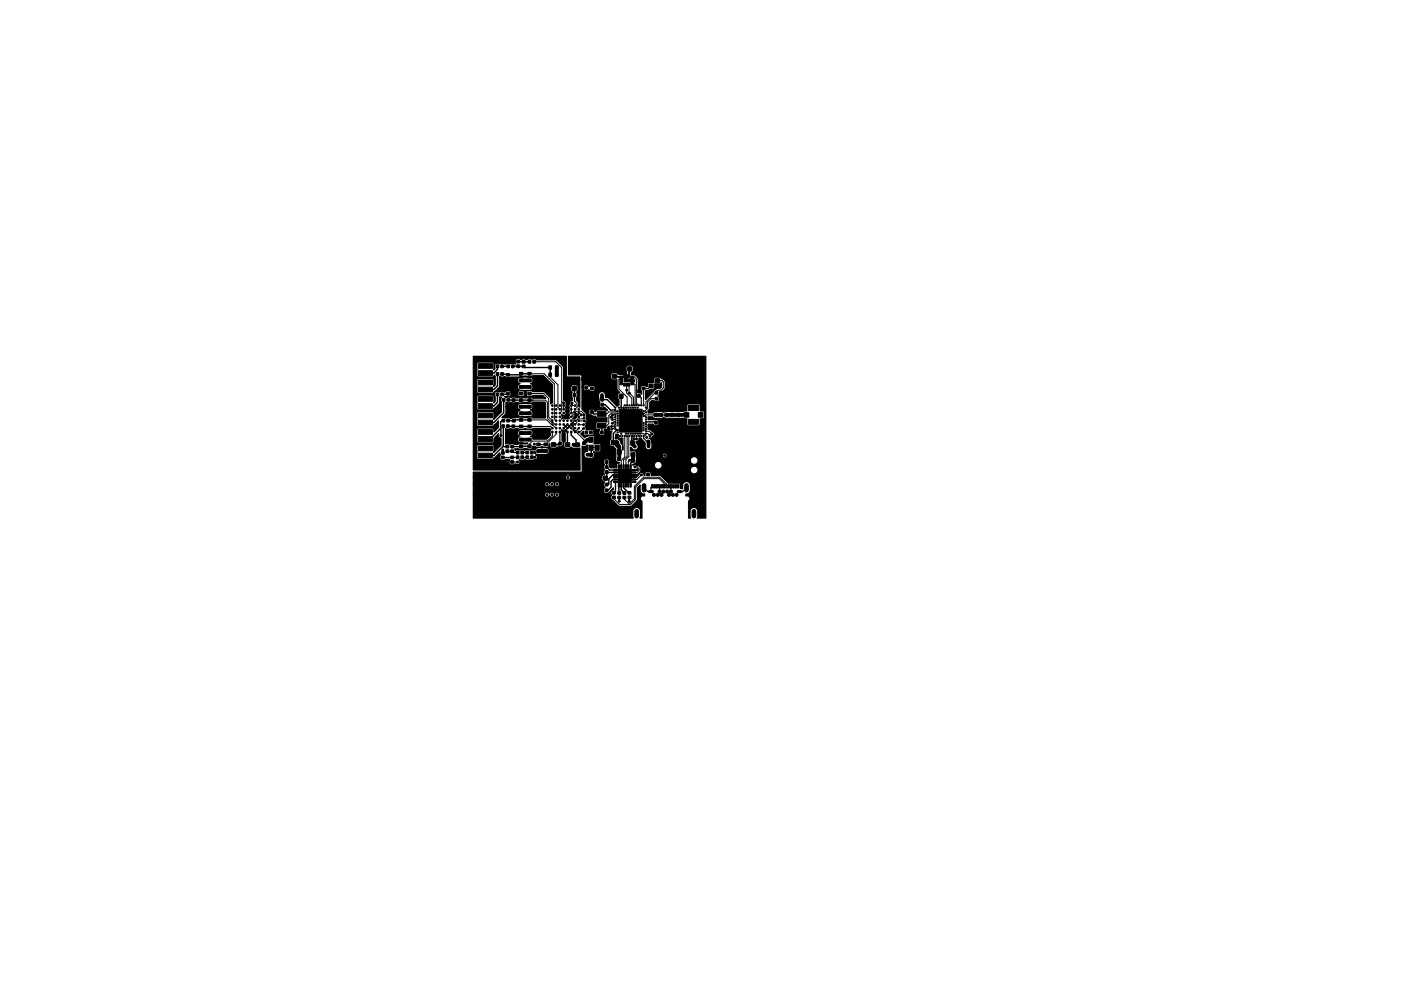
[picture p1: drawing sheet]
<svg xmlns="http://www.w3.org/2000/svg" width="297mm" height="210mm" viewBox="0 0 297 210" stroke-linecap="round" stroke-linejoin="round" font-family="sans-serif">
<g fill="#000" stroke="#000" stroke-width=".21">
<path d="M101.4 78.6h3v1h-3zM101.4 77.1h3v1h-3zM105.2 77.4l.5 .1v.5h-.5zM105.2 79.1h.5v.5h-.5zM106.2 77.4h.5v.6h-.5zM106.2 79.1h.5v.5h-.5zM107.4 79.3h.6v.5h-.6zM107.5 77.4l.5 .1v.5h-.5zM108.5 77.4l.5 .1v.5h-.5zM109.6 77.4h.5v.6h-.5zM109.6 76.5h.5v.5h-.5zM110.1 79h.7v.6h-.7z"/>
<path d="M110.7 77.5h.6v.5h-.5zM110.7 76.5h.6v.5h-.5zM111.9 79h.7v.6h-.7zM112 76.5h.5v.5h-.5zM113 76.5h.5v.5h-.5zM116.3 77.6h.6v.7h-.6zM116.3 79.1h.6v.7h-.6zM117.7 77.6h.6v.7h-.6zM117.7 79.1h.6v.7h-.6zM129.9 77.9h.8v.7h-.8zM129.9 79.5h.8v.7h-.8zM131.4 79.8h.6v.3h-.6z"/>
<path d="M131.5 77.9h.8v.8h-.8zM132.2 79.5h.3v.6h-.3zM132.7 79.5h.3v.6h-.3zM133.2 79.5h.3v.6h-.3zM133.1 77.9h.8v.8h-.8zM133.7 79.8h.6v.3h-.6zM101.4 85.6h3v1h-3zM101.4 84.1h3v1h-3zM101.4 80.6h3v1h-3zM101.4 82.1h3v1h-3zM101.4 87.6h3v1h-3zM101.4 89.1h3v1h-3z"/>
<path d="M101.4 91.1h3v1h-3zM101.4 92.6h3v1h-3zM101.4 94.6h3v1h-3zM101.4 96.1h3v1h-3zM105.2 83.4h.5v.6l-.5-.1zM106.2 83.4h.5v.6l-.5-.1zM106.3 96.8h.6v.5h-.6zM106.3 95.8h.6v.5h-.6zM106.5 90.1l.5 .1-.1 .5h-.5zM106.5 88.9l.5 .1v.5h-.5zM106.5 84.6h.6l-.1 .5h-.5zM107.3 95.5h.5l.1 .5h-.6z"/>
<path d="M107.3 94.5h.5l.1 .5h-.6zM107.4 90.1l.5 .1v.5h-.5zM107.5 88.9l.5 .1v.5h-.5zM107.4 80.2h.6v.5l-.6 .1zM107.4 82.3h.6v.5h-.6zM107.4 83.3h.6v.5h-.6zM107.5 84.6h.5v.5h-.5zM108.3 95.5h.6v.5h-.6zM108.3 94.5h.6v.5h-.6zM108.3 96.8h.6v.5h-.6zM108.3 97.8h.6v.5h-.6zM108.6 90.2h.5v.5h-.5z"/>
<path d="M108.6 91.2l.5-.1v.6h-.5zM108.6 85.6h.6v.5h-.6zM108.6 84.6h.6v.5h-.6zM108.7 89h.5v.5h-.5zM108.7 88h.5v.5l-.5 .1zM109.5 95.7h.5v.6h-.5zM109.5 96.7l.5 .1v.5h-.5zM110.1 91.6h.7v.6h-.7zM110.1 90.2h.7v.6h-.7zM110.1 80.4h.7v.6h-.7zM110.1 81.8h.7v.6h-.7zM110.1 83.2h.7v.6h-.7z"/>
<path d="M110.1 84.6h.7v.6h-.7zM110.1 86h.7v.6h-.7zM110.1 87.4h.7v.6h-.7zM110.1 88.8h.7v.6h-.7zM110.1 93h.7v.6h-.7zM110.1 94.4h.7v.6h-.7zM110.5 95.7h.5v.6h-.5zM110.5 96.7l.5 .1v.5h-.5zM111.9 80.4h.7v.6h-.7zM111.9 83.2h.7v.6h-.7zM111.9 81.8h.7v.6h-.7zM111.9 86h.7v.6h-.7z"/>
<path d="M111.9 84.6h.7v.6h-.7zM111.9 88.8h.7v.6h-.7zM111.9 87.4h.7v.6h-.7zM111.9 94.4h.7v.6h-.7zM111.9 93h.7v.6h-.7zM111.5 95.7h.5v.6h-.5zM111.5 96.7l.5 .1v.5h-.5zM111.9 90.2h.7v.6h-.7zM111.9 91.6h.7v.6h-.7zM112.5 95.7h.5v.6h-.5zM112.5 96.7l.5 .1v.5h-.5zM113.8 94h.7v.6h-.7z"/>
<path d="M113.8 95.4h.7v.6h-.7zM115.3 95.4h.7v.6h-.7zM115.3 94h.7v.6h-.7zM116.9 94l.8-.1 .1 .8h-.8zM116.9 95.5h.8l.1 .8h-.8zM118.5 93.9h.5v.5h-.5zM118.5 94.8h.5v.5l-.5 .1zM119.8 82h.8v.8h-.8zM119.9 95.6l.8-.1 .1 .8h-.9zM119.9 94h.8l.1 .7h-.9zM120.6 83.5h.5v.6h-.5zM121.5 83.5h.6l-.1 .6h-.5z"/>
<path d="M121.4 82h.8l-.1 .8h-.7zM122 95.6h.8l.1 .7h-.9zM122 94h.8l.1 .7-.9 .1zM122.3 80.2h.5v.5h-.5zM123.3 80.2h.5v.5h-.5zM123.6 94.8l.5-.1v.5l-.5 .1zM123.6 93.8h.5v.5h-.5zM124.1 91.5h.5v.5h-.5zM124 83h.6v.5h-.6zM124 82h.6v.5h-.6zM125 91.5h.5v.5h-.5zM125.1 96.2h.6l-.1 .6h-.5z"/>
<path d="M125.2 86.2h.5l.1 .5h-.6zM125.2 87.2h.5l.1 .5h-.6zM125.2 83.1h.6v.5h-.6zM125.2 82.1h.6v.5l-.6 .1zM124.8 94.4h1v1.1h-1zM124.8 92.7h1v1.1h-1zM126.1 96.2h.5v.6h-.5zM126.7 89.8h1.8v1h-1.8zM126.7 87.3h1.8v1h-1.8zM126.4 84.5h.5v.6h-.5zM126.5 85.6h.5v.6h-.5zM126.2 92.7h.9v1.1h-.9z"/>
<path d="M126.2 94.4h.9v1.1h-.9zM127.4 91.5h.5v.6l-.5-.1zM127.4 97.8h.5v.5h-.5zM127.4 98.8h.5v.6h-.5zM127.4 84.5h.5v.6l-.5-.1zM127.4 99.9h.5v.5h-.5zM127.4 85.6h.5v.6l-.5-.1zM128.1 93.5h.7v.8h-.7zM128.3 91.5h.5v.6l-.5-.1zM128.4 97.8h.5v.5h-.5zM128.4 98.8h.5v.6h-.5zM128.4 99.9h.5v.5h-.5z"/>
<path d="M129.4 95.5h.7v.8h-.8zM129.7 93.5h.7v.8h-.8zM129.7 83.7h.8v.8h-.8zM130 97.1h.5v.6l-.5-.1zM130.1 99.6h.8v.3h-.8zM131.1 98.6h.2v.8h-.2zM131.3 86.8h4.8v4.9h-4.8zM131 97.1h.5v.6l-.5-.1zM130.9 95.5h.8v.8h-.8zM131.6 98.6h.2v.8h-.2zM131.3 83.7h.8l-.1 .8h-.7zM131.4 80.3h.6v.3h-.6z"/>
<path d="M131.4 80.8h.6v.3h-.6zM131.4 81.3h.6v.3h-.6zM132.1 98.6h.2v.8h-.2zM132.2 81.3h.3v.6h-.3zM132.6 98.6h.2v.8h-.2zM132.7 81.3h.3v.6h-.3zM133.1 98.6h.2v.8h-.2zM133.2 81.3h.3v.6h-.3zM133.6 98.6h.2v.8h-.2zM133.7 81.3h.6v.3h-.6zM133.7 80.8h.6v.3h-.6zM133.7 80.3h.6v.3h-.6z"/>
<path d="M133.7 93.6h.8v.8h-.8zM134 97.5h.5v.5h-.5zM133.8 96l.8 .1-.1 .8-.7-.1zM134 99.6h.8v.3h-.8zM134.9 97.5h.5v.5h-.5zM135.2 82.8h.5v.5h-.5zM135.2 83.7h.5v.5h-.5zM135.3 93.6h.8l-.1 .8h-.7zM135.4 96l.7 .1v.8l-.7-.1zM136.2 81.2h.5v.5h-.5zM136.2 82.1h.5v.5l-.5 .1zM137.6 80.4h.9v.8h-.9z"/>
<path d="M137.6 81.5h.9v.8h-.9zM137.1 99.4h.6v.5h-.6zM137.2 93.4l.6 .1-.1 .5h-.5zM138.2 93.4l.5 .1v.5h-.5zM139 80.4h.9v.8h-.9zM139 81.5h.9v.8h-.9zM138.7 86.8h.5v.5h-.5zM138.7 87.8h.5v.5h-.5zM138.8 89.4h.5v.6l-.5-.1zM138.9 83.1h.6l-.1 .5h-.5zM139 84.3h.5v.6l-.5-.1zM139.8 89.4h.5v.6l-.5-.1z"/>
<path d="M139.9 83.1h.5v.5h-.5zM139.9 84.3h.6l-.1 .6-.5-.1zM140 87.8h.5v.5h-.5zM141 87.8h.5v.5h-.5zM142.2 86.8h.6v.5h-.6zM142.2 87.8h.6v.5h-.6zM143.6 86.8h.5v.5h-.5zM143.6 87.8h.5v.5h-.5zM145.1 87.5h.9v1h-.9zM145.9 86h2.3v1.1h-2.3zM145.9 89h2.3v1h-2.3zM148 87.5h1v1h-1z"/>
<path d="M126.4 101l.8 .1v.8h-.8zM127.4 103.8h.5v.5h-.5zM127.4 102.5h.5v.6h-.5zM128 101l.8 .1-.1 .8h-.7zM128.3 103.8h.6l-.1 .5h-.5zM128.4 102.5h.5v.6h-.5zM129.9 105.3h.5v.5h-.5zM129.9 104.3h.5v.5h-.5zM130.1 100.1h.8v.3h-.8zM130.1 100.6h.8v.3h-.8zM130.1 101.1h.8v.3h-.8zM130.1 101.6h.8v.3h-.8z"/>
<path d="M130.1 102.1h.8v.3h-.8zM131.1 99.6h2.8v2.8h-2.8zM131.1 102.5h.2v.8h-.2zM131 105.3h.6v.5h-.6zM131 104.3h.5l.1 .5h-.6zM131.6 102.5h.2v.8h-.2zM132.1 102.5h.2v.8h-.2zM132.1 105.3h.6v.5h-.6zM132.1 104.3h.5l.1 .5h-.6zM132.6 102.5h.2v.8h-.2zM133.1 102.5h.2v.8h-.2zM133.6 102.5h.2v.8h-.2z"/>
<path d="M133.2 105.3h.5v.5h-.5zM133.2 104.3h.5v.5h-.5zM134 102.1h.8v.3h-.8zM134 101.6h.8v.3h-.8zM134 101.1h.8v.3h-.8zM134 100.6h.8v.3h-.8zM134 100.1h.8v.3h-.8zM137.1 100.4h.6v.5h-.6zM138.1 102.8h.4v.7h-.4zM138.6 102.8h.4v.7h-.4zM139.1 102.8h.4v.7h-.4zM139.6 102.8h.4v.7h-.4z"/>
<path d="M140.1 102.8h.4v.7h-.4zM140.6 102.8h.4v.7h-.4zM141.1 102.8h.4v.7h-.4zM141.6 102.8h.4v.7h-.4zM142.1 102.8h.4v.7h-.4zM142.6 102.8h.4v.7h-.4zM143.1 102.8h.4v.7h-.4zM143.6 102.8h.4v.7h-.4z"/>
<circle cx="118.1" cy="78.7" r=".2"/>
<circle cx="121.2" cy="78.6" r=".2"/>
<circle cx="121.2" cy="76.3" r=".2"/>
<circle cx="123.9" cy="76.3" r=".2"/>
<circle cx="126.1" cy="78.1" r=".2"/>
<circle cx="126.1" cy="76.3" r=".2"/>
<circle cx="126.1" cy="79.9" r=".2"/>
<circle cx="106.2" cy="92.4" r=".2"/>
<circle cx="106.6" cy="95.4" r=".2"/>
<circle cx="109.7" cy="98" r=".2"/>
<circle cx="111.4" cy="91.8" r=".2"/>
<circle cx="111.4" cy="80.6" r=".2"/>
<circle cx="111.4" cy="87.7" r=".2"/>
<circle cx="111.4" cy="82" r=".2"/>
<circle cx="111.4" cy="86.3" r=".2"/>
<circle cx="111.4" cy="93.2" r=".2"/>
<circle cx="113.3" cy="94.2" r=".2"/>
<circle cx="113.4" cy="97" r=".2"/>
<circle cx="113.4" cy="96" r=".2"/>
<circle cx="114.9" cy="95.4" r=".2"/>
<circle cx="117.1" cy="91.6" r=".18"/>
<circle cx="117.1" cy="90.8" r=".18"/>
<circle cx="117.1" cy="86.8" r=".18"/>
<circle cx="117.1" cy="89.2" r=".18"/>
<circle cx="117.1" cy="88.4" r=".18"/>
<circle cx="117.1" cy="90" r=".18"/>
<circle cx="117.1" cy="86" r=".18"/>
<circle cx="117.1" cy="87.6" r=".18"/>
<circle cx="117.9" cy="90.8" r=".18"/>
<circle cx="117.9" cy="91.6" r=".18"/>
<circle cx="117.9" cy="86.8" r=".18"/>
<circle cx="117.9" cy="88.4" r=".18"/>
<circle cx="117.9" cy="89.2" r=".18"/>
<circle cx="117.9" cy="90" r=".18"/>
<circle cx="117.9" cy="86" r=".18"/>
<circle cx="117.9" cy="87.6" r=".18"/>
<circle cx="118.7" cy="91.6" r=".18"/>
<circle cx="118.7" cy="90.8" r=".18"/>
<circle cx="118.7" cy="88.4" r=".18"/>
<circle cx="118.7" cy="89.2" r=".18"/>
<circle cx="118.7" cy="86.8" r=".18"/>
<circle cx="118.7" cy="90" r=".18"/>
<circle cx="118.7" cy="86" r=".18"/>
<circle cx="118.7" cy="87.6" r=".18"/>
<circle cx="119.5" cy="85.4" r=".2"/>
<circle cx="119.5" cy="90.8" r=".18"/>
<circle cx="119.5" cy="91.6" r=".18"/>
<circle cx="119.5" cy="86.8" r=".18"/>
<circle cx="119.5" cy="89.2" r=".18"/>
<circle cx="119.5" cy="88.4" r=".18"/>
<circle cx="119.5" cy="86" r=".18"/>
<circle cx="119.5" cy="90" r=".18"/>
<circle cx="119.5" cy="87.6" r=".18"/>
<circle cx="119.9" cy="91.3" r=".2"/>
<circle cx="119.9" cy="90.5" r=".2"/>
<circle cx="120.3" cy="81.3" r=".2"/>
<circle cx="120.3" cy="90.8" r=".18"/>
<circle cx="120.3" cy="91.6" r=".18"/>
<circle cx="120.3" cy="86.8" r=".18"/>
<circle cx="120.3" cy="89.2" r=".18"/>
<circle cx="120.3" cy="88.4" r=".18"/>
<circle cx="120.3" cy="86" r=".18"/>
<circle cx="120.3" cy="90" r=".18"/>
<circle cx="120.3" cy="87.6" r=".18"/>
<circle cx="120.7" cy="90.4" r=".2"/>
<circle cx="121.1" cy="91.6" r=".18"/>
<circle cx="121.1" cy="90.8" r=".18"/>
<circle cx="121.1" cy="88.4" r=".18"/>
<circle cx="121.1" cy="89.2" r=".18"/>
<circle cx="121.1" cy="86.8" r=".18"/>
<circle cx="121.1" cy="86" r=".18"/>
<circle cx="121.1" cy="90" r=".18"/>
<circle cx="121.1" cy="87.6" r=".18"/>
<circle cx="121.3" cy="85.5" r=".2"/>
<circle cx="121.6" cy="94.3" r=".2"/>
<circle cx="121.9" cy="90.8" r=".18"/>
<circle cx="121.9" cy="91.6" r=".18"/>
<circle cx="121.9" cy="86.8" r=".18"/>
<circle cx="121.9" cy="89.2" r=".18"/>
<circle cx="121.9" cy="88.4" r=".18"/>
<circle cx="121.9" cy="86" r=".18"/>
<circle cx="121.9" cy="90" r=".18"/>
<circle cx="121.9" cy="87.6" r=".18"/>
<circle cx="122.3" cy="88.1" r=".2"/>
<circle cx="122.6" cy="84.8" r=".2"/>
<circle cx="122.7" cy="90.8" r=".18"/>
<circle cx="122.7" cy="91.6" r=".18"/>
<circle cx="122.7" cy="88.4" r=".18"/>
<circle cx="122.7" cy="89.2" r=".18"/>
<circle cx="122.7" cy="86.8" r=".18"/>
<circle cx="122.7" cy="86" r=".18"/>
<circle cx="122.7" cy="90" r=".18"/>
<circle cx="122.7" cy="87.6" r=".18"/>
<circle cx="123.3" cy="88" r=".2"/>
<circle cx="123.7" cy="90.9" r=".2"/>
<circle cx="123.7" cy="90.1" r=".2"/>
<circle cx="123.8" cy="88.7" r=".2"/>
<circle cx="123.8" cy="88.1" r=".2"/>
<circle cx="123.8" cy="95.8" r=".2"/>
<circle cx="123.9" cy="89.3" r=".2"/>
<circle cx="124.5" cy="96.5" r=".2"/>
<circle cx="129.5" cy="88.5" r=".2"/>
<circle cx="129.7" cy="90.5" r=".2"/>
<circle cx="129.7" cy="91" r=".2"/>
<circle cx="129.8" cy="89.8" r=".2"/>
<circle cx="129.8" cy="89" r=".2"/>
<circle cx="129.8" cy="88.1" r=".2"/>
<circle cx="130.5" cy="86.5" r=".14"/>
<circle cx="130.5" cy="88.5" r=".14"/>
<circle cx="130.5" cy="89.5" r=".14"/>
<circle cx="130.5" cy="90.5" r=".14"/>
<circle cx="130.5" cy="88" r=".14"/>
<circle cx="130.5" cy="89" r=".14"/>
<circle cx="130.5" cy="87" r=".14"/>
<circle cx="130.5" cy="90" r=".14"/>
<circle cx="130.5" cy="91" r=".14"/>
<circle cx="130.6" cy="92.9" r=".2"/>
<circle cx="130.8" cy="93.9" r=".2"/>
<circle cx="131" cy="92.5" r=".14"/>
<circle cx="131" cy="89.7" r=".14"/>
<circle cx="131" cy="91.7" r=".14"/>
<circle cx="131" cy="87.7" r=".14"/>
<circle cx="131" cy="88.7" r=".14"/>
<circle cx="131" cy="91.2" r=".14"/>
<circle cx="131" cy="89.2" r=".14"/>
<circle cx="131" cy="88.2" r=".14"/>
<circle cx="131" cy="87.2" r=".14"/>
<circle cx="131" cy="90.2" r=".14"/>
<circle cx="131.2" cy="94.7" r=".2"/>
<circle cx="131.2" cy="86.5" r=".14"/>
<circle cx="131.5" cy="92.5" r=".14"/>
<circle cx="131.7" cy="86.5" r=".14"/>
<circle cx="131.7" cy="92" r=".14"/>
<circle cx="131.9" cy="91" r=".3"/>
<circle cx="131.9" cy="87.4" r=".3"/>
<circle cx="131.9" cy="89.8" r=".3"/>
<circle cx="131.9" cy="88.6" r=".3"/>
<circle cx="132" cy="92.5" r=".14"/>
<circle cx="132.2" cy="86.5" r=".14"/>
<circle cx="132.5" cy="92.5" r=".14"/>
<circle cx="132.5" cy="86" r=".14"/>
<circle cx="132.7" cy="86.5" r=".14"/>
<circle cx="132.7" cy="92" r=".14"/>
<circle cx="132.9" cy="82.8" r=".2"/>
<circle cx="133" cy="92.5" r=".14"/>
<circle cx="133" cy="86" r=".14"/>
<circle cx="133.1" cy="91" r=".3"/>
<circle cx="133.1" cy="87.4" r=".3"/>
<circle cx="133.1" cy="89.8" r=".3"/>
<circle cx="133.1" cy="88.6" r=".3"/>
<circle cx="133.2" cy="86.5" r=".14"/>
<circle cx="133.2" cy="92" r=".14"/>
<circle cx="133.4" cy="83.4" r=".2"/>
<circle cx="133.5" cy="92.5" r=".14"/>
<circle cx="133.5" cy="86" r=".14"/>
<circle cx="133.5" cy="97.6" r=".2"/>
<circle cx="133.7" cy="86.5" r=".14"/>
<circle cx="133.7" cy="92" r=".14"/>
<circle cx="134" cy="92.5" r=".14"/>
<circle cx="134" cy="86" r=".14"/>
<circle cx="134.2" cy="86.5" r=".14"/>
<circle cx="134.2" cy="92" r=".14"/>
<circle cx="134.3" cy="91" r=".3"/>
<circle cx="134.3" cy="87.4" r=".3"/>
<circle cx="134.3" cy="89.8" r=".3"/>
<circle cx="134.3" cy="88.6" r=".3"/>
<circle cx="134.4" cy="93.1" r=".2"/>
<circle cx="134.5" cy="92.5" r=".14"/>
<circle cx="134.5" cy="86" r=".14"/>
<circle cx="134.6" cy="94.7" r=".2"/>
<circle cx="134.6" cy="99" r=".2"/>
<circle cx="134.7" cy="86.5" r=".14"/>
<circle cx="134.7" cy="92" r=".14"/>
<circle cx="135" cy="93.1" r=".2"/>
<circle cx="135" cy="92.5" r=".14"/>
<circle cx="135" cy="86" r=".14"/>
<circle cx="135.1" cy="99.6" r=".2"/>
<circle cx="135.2" cy="86.5" r=".14"/>
<circle cx="135.2" cy="92" r=".14"/>
<circle cx="135.5" cy="92.5" r=".14"/>
<circle cx="135.5" cy="86" r=".14"/>
<circle cx="135.5" cy="91" r=".3"/>
<circle cx="135.5" cy="87.4" r=".3"/>
<circle cx="135.5" cy="89.8" r=".3"/>
<circle cx="135.5" cy="88.6" r=".3"/>
<circle cx="135.7" cy="92" r=".14"/>
<circle cx="136" cy="92.5" r=".14"/>
<circle cx="136" cy="86" r=".14"/>
<circle cx="136.5" cy="92.5" r=".14"/>
<circle cx="136.5" cy="89.7" r=".14"/>
<circle cx="136.5" cy="90.7" r=".14"/>
<circle cx="136.5" cy="86" r=".14"/>
<circle cx="136.5" cy="87.7" r=".14"/>
<circle cx="136.5" cy="91.2" r=".14"/>
<circle cx="136.5" cy="87.2" r=".14"/>
<circle cx="136.5" cy="88.2" r=".14"/>
<circle cx="136.5" cy="90.2" r=".14"/>
<circle cx="137" cy="87.5" r=".14"/>
<circle cx="137" cy="91.5" r=".14"/>
<circle cx="137" cy="86.5" r=".14"/>
<circle cx="137" cy="88.5" r=".14"/>
<circle cx="137" cy="89.5" r=".14"/>
<circle cx="137" cy="90.5" r=".14"/>
<circle cx="137" cy="89" r=".14"/>
<circle cx="137" cy="90" r=".14"/>
<circle cx="137" cy="92" r=".14"/>
<circle cx="137" cy="91" r=".14"/>
<circle cx="137.1" cy="92.8" r=".2"/>
<circle cx="137.5" cy="94.7" r=".2"/>
<circle cx="137.8" cy="92.4" r=".2"/>
<circle cx="138.2" cy="92" r=".2"/>
<circle cx="140.9" cy="96.6" r=".2"/>
<circle cx="116" cy="102.7" r=".2"/>
<circle cx="116" cy="104.9" r=".2"/>
<circle cx="117" cy="102.7" r=".2"/>
<circle cx="117" cy="104.9" r=".2"/>
<circle cx="118.1" cy="102.7" r=".2"/>
<circle cx="118.1" cy="104.9" r=".2"/>
<circle cx="120.4" cy="101.3" r=".2"/>
<circle cx="131.3" cy="106.3" r=".2"/>
<circle cx="133.4" cy="106.3" r=".2"/>
<circle cx="136" cy="100.7" r=".2"/>
<circle cx="138.7" cy="105" r=".32"/>
<circle cx="139.4" cy="105" r=".33"/>
<circle cx="139.9" cy="104.3" r=".33"/>
<circle cx="140.2" cy="105" r=".32"/>
<circle cx="140.7" cy="104.3" r=".33"/>
<circle cx="141.5" cy="104.3" r=".33"/>
<circle cx="141.9" cy="105" r=".33"/>
<circle cx="142.3" cy="104.3" r=".33"/>
<circle cx="142.7" cy="105" r=".32"/>
<circle cx="143.4" cy="105" r=".33"/>
</g>
<path d="M137.7 104.3h.6M143.8 104.3h.6" fill="none" stroke="#000" stroke-width=".65"/>
<path d="M130 93.9h.8v.4l.4 .4M135 108.5v1M136.5 103v1M145.5 103v1M147.1 108.5v1" fill="none" stroke="#000" stroke-width="1"/>
<g fill="none" stroke="#000" stroke-width=".3">
<path d="M105.5 77.7v.7l-.8 .7h-1.8M105.5 79.4v2.5l-.8 .7h-1.8M106.4 77.7h1.4M106.5 79.4h1.1M108.7 77.7h2.3M109.9 76.7v.1M109.9 76.7l2.4 .1M111 76.7v.1M111.3 78h5.3M112.3 79.3h-1.8l-.2 .2h-2.6M112.3 76.8h.1M116.6 78.5v1"/>
<path d="M105.4 83.8l.1-.1v1.7l-.8 .7h-1.8M106.1 90.9l-2.2 2.2h-1M106.1 90.9l.1 1.5M106.7 90.4v4.2M106.7 94.6l-2 2h-1.8M106.7 94.6l.9 .2M106.7 89.2h-.2l-.4 .3v1.4M106.8 84.8v2.8l-2.1 2h-1.8M107.6 83.6l-1.2 .1M107.7 90.4l4.6 .1M107.8 84.8l4.5 .1M108.9 85.8h.1"/>
<path d="M112.3 89.1l-4.6 .1M112.3 94.7l-3.7 .1M117.9 91.6v.1M118.7 94h.1M119.5 85.4v.1M119.5 85.5v.5M120.2 82.4l.6 .6v.8M120.3 94.3v.1M120.3 91.6v2.7M121.1 91.6v.7l1 1v1.1M121.3 85.5v.4l-.2 .1M121.8 82.4h.1"/>
<path d="M121.8 82.4v2.7M125.4 95v1.5M125.5 87.4l.4 .4h1.7M127.6 90.3v1.6M127.7 84.8h1l1.8 1.7M127.7 85.9h.6l1.1 1.1h1.1M128.6 98v1.1l.7 .6h1.2M130.5 91l.2 .2h.3M130.8 91.2l-.8 .8v1.9M131.7 84.1v2.4M134 92.5l-.1 .8 .2 .2v.5M134 92.9h-.1"/>
<path d="M134.2 97.8l-.5 .5v.7M136.5 92.5h.1M137 89.5h1.9l.2 .2M130.5 100.2h-1.9v1l-.2 .3M130.5 100.7h-.5l-.9 .9v1l-.5 .2M130.5 101.7h-.5l-.4 .4v1.3l-.7 .6h-.3M130.5 102.2v2l-.3 .4M131.2 102.9l.1 1.7M131.3 105.6v.7M131.3 106.3h.1M131.7 102.9v1l.7 .7M132.2 102.9v.6l1.3 1.1"/>
<path d="M133.5 105.5l-.1 .8"/>
</g>
<g fill="none" stroke="#000" stroke-width=".8">
<path d="M118 78v1.5M110.5 93.3h1.8M110.5 80.7h1.8M110.5 82.1h1.8M110.5 86.3h1.8M110.5 87.7h1.8M110.5 91.9h1.8M114.2 95.7h1.5M121.6 94.3l.8 .1M124.5 96.5h.9M125.3 93.3h-.7l-.8 .7M127.6 83.8l.1 1"/>
<path d="M131.2 94.7l.1 .2-.1 2.5M134.1 94v.2l.5 .5M134.2 96.4v1.4M134.2 97.3h.1M137.5 93.7v1M139 88h1.3M142.5 88h.1M143.8 88h.1M145.5 88h-4.3M145.5 88h.1"/>
</g>
<g fill="none" stroke="#000" stroke-width=".21">
<path d="M107.7 79.3l-.1 .1M111 77.7l.3 .3M112 79.3h3.4l2.1 2.2v7.4l.4 .3M113.2 76.8h4.6l1.3 1.2v9.3l-.4 .3M116.6 78v.5M116.6 79.5v.5l1.7 1.6v4.8l.4 .4M134 80h.5l.4 .4v5.1l.6 .5M106.6 95.4v.7M107.2 94.8h.4M107.6 95.7h1l.3 .3h.9M108.6 98h1.1M108.7 94.7l-.1 .1"/>
<path d="M108.9 84.9l-.2 .2M109 90.4v.1M109.8 97h-2.9M110.7 96h1.1M110.7 97h1.1M112.3 84.9h3.3l.5 .4v3.5l.8 .8h.3l.5 .4h.2M112.3 89.1h3.6l2 1.7M112.3 90.5h4.4l.4 .3M112.3 83.5h3l1 1.1v3.9l.8 .7M112.8 96h.6M112.8 97h.6M112.8 84.9h.1"/>
<path d="M117.1 91.6v.9l-1 1.1h-3.2l-.6 .6v.5M117.9 91.6v.5l-2.2 2.2-2.4-.1M119.5 90l.4 .5M119.5 90.8l.4 .5M119.5 86v.8M120.3 90.8h.1M120.7 90.4l-.4 .4M121.8 85.1l.5 .5v.8l-.4 .4M121.9 88.4h.1M121.9 87.7l.4 .4-.4 .3M121.9 87.6v.1M121.9 88.4l-.4 .4v2.2l.4 .4v.2"/>
<path d="M121.9 86h-.8v1.6M122.7 90.8l-.4 .5v.5l1.5 1.5v.7M122.7 89.2l1.2 .1M122.7 90l1 .1M122.7 91.6h.1M123.3 88l-.6-.4v.8M123.7 90.9l-.7 .7h-.3M123.8 88.1v-.3l-.5-.5h-1.6l-.2 .2v.6l-.4 .3M123.8 95v.8M123.8 88.7l-.1 .2h-1.2l-.2 .2v.6l-.4 .3M125.4 95h1.3M129.5 88.5h.9"/>
<path d="M130.5 88.5h-.1M130.5 90l-.5 .5h-.3M130.5 88l-.7 .1M130.5 89h-.7M130.5 89.5h-.4l-.3 .3M130.5 90.5l-.6 .5h-.2M131 87.2l-.4 .2h-1.5l-.5 .4h-1M131 87.7h-1.4l-.5 .5v1.7l-.5 .4h-1M131.1 95.5l-.2 .2M131.7 80.5h-.5v2l1.8 1.8v1.7M132.5 92.5v4.5l-.8 .7v1.3M132.9 81.6v1.8l1.1 1.1v1.5"/>
<path d="M133 92.5v4.3l-.8 .8v1.4M133.4 81.6v1.7l.9 1v1.6l.2 .1M133.5 92.5l-.2 .1v4.3l-.6 .6v1.5M133.5 97.6l-.3 .3v1.1M133.7 92h2.8l.6 .8M134 81.5h.5l.2 .1v4.1l.3 .3M134.5 92.5l-.1 .6M134.6 99h.5l.4 .5v.3l-.4 .4h-.7M134.9 92.5v.6M135 92.5h-.1M135.1 99.6l-.7 .1M136.5 82.4h.1"/>
<path d="M136.5 82.4v3.6M137 92h.3l.5 .4M137 91.5h.6l.6 .5M138 81.9l-.5 .5h-1M139 88v.1M139 88.1l-.1 .1M139 88h-2.1l-.4 .2M139.2 84.6h-1.2l-.7 .7v1.4l-.6 .5h-.2M139.4 80.8h1l.2 .2v1.3l-.5 .5h-.7l-.2 .2v.3h-.3l-1.9 2v1.2M136 100.7l-1 1h-.6M140.8 103.2v-.6l-1-1.1h-3.3l-1.7 1.8v2.7l-1.1 1h-2.3l-1.2-1.2v-.3M141.3 103.2v-.5l-1.4-1.5h-3.5l-1.9 2v2.6l-.9 1h-.4l-.8-.9v-.3"/>
</g>
<path d="M118.7 91.6v2.5M120.8 83.8v1.7l-.5 .5M135.7 84.2l.3 .2v1.6M136.5 92.5v.5l.7 .7h.3M140.3 88h.1M138.3 103.2l-.3 .3v.8h-.7l-.8-.8M139.8 103.2l.1 1.1M140.6 104.3h.2M142.3 103.2l-.1 1.1M145.5 103.5l-.7 .8h-.7" fill="none" stroke="#000" stroke-width=".25"/>
<path d="M130.3 79.8l1.4 .2M133.5 78.3l-.1 1.5M118.7 94.1l-.2 .2h-1.2" fill="none" stroke="#000" stroke-width=".4"/>
<path d="M100.4 75.6h19.7v4.3l2.8 .1v6.4l-.2-.1v-.8l-.4-.5 .1-1.6a.32 .32 0 0 1-.1-.3 .32 .32 0 0 1 .2-.2v-1l-.4-.3h-.5a.55 .55 0 0 0-.6 .6l.1 .8a.38 .38 0 0 1 .1 .6l.1 .7-.1 .7a1.27 1.27 0 0 0-.5 1.4v2.5l-.4-.2-.4 .2-.4-.2-.4 .2v-.9a.51 .51 0 0 0 .8 0 .51 .51 0 0 0-.1-.8l.2-.3-.1-.5a1.24 1.24 0 0 0-.2-1.5h-.2v-7l-1.5-1.5-4.2-.1-.4-.2-.6 .1-.8-.1-.3 .2-2.1-.2-.4 .4 .2 .7-.5-.1-.7 .1-.7-.1-.3 .1-.6-.1-.6 .1-.9-.1-.2 .4 .1 .7-.3 .3v-1.4l-.2-.3h-3.2l-.2 .3v2.7l.3 .2h3l.5-.4 .1 .3v1.8l-.3 .3-.1-.1 .1-1.3-.2-.3h-3.2l-.2 .3v2.7l.3 .2 3.2-.1 1.3-1.3 .1-2.2 .8 .1a.32 .32 0 0 1 .3-.1 .32 .32 0 0 1 .2 .2l3-.1a.73 .73 0 0 0-.5 .7 .73 .73 0 0 0 .5 .7 .73 .73 0 0 0-.5 .8 .73 .73 0 0 0 .7 .6h1.9a.73 .73 0 0 0 .6-.7 .73 .73 0 0 0-.5-.7 .73 .73 0 0 0 .5-.8 .73 .73 0 0 0-.7-.6h-1.9l.7-.2 1.5 .1 .3-.2h2.3l1.9 1.9v3.9l-.4 .2v-1.3l-1.4-1.3h-2.4l-.2-.2h-.8l-.3 .2v.8l.3 .2h.8l.2-.2h2.2l.6 .6h-2.8l-.3-.2h-.7l-.3 .1-.8-.1-1.4 .1-.3-.2-.8 .2-.4-.2-.6 .1-.4-.1 1.3-.2 .1-.8h1.5v.7l.3 .2h.8l.3-.3v-.7l-.3-.2h-.8l-.3 .3h-1.5l-.3-.3h-.7a.45 .45 0 0 1-.7 .1l-.6 .2-.8-.2-.3 .2 .1 2-.3 .3v-1.4l-.2-.3h-3.1l-.3 .2v2.7l.3 .3 3.2-.1 1.3-1.3v-1.4l.4 .1-.1 .7 .1 .3v2.1l-1.6 1.6v-1.4l-.2-.3h-3.1l-.3 .2v2.6l.2 .4h3.2l1.2-1.2v1.4l-1 .9v-.6l-.2-.2-3.3 .1-.1 2.9 .3 .2h3.1l.2-.3v-.7l1-1v.7l.5 .3v1.4l-1.5 1.6v-1.4l-.2-.3-3.3 .1-.1 .2 .1 1.3-.1 1.3 .3 .3h3.1l1.5-1.4 .1 .5-.1 .6 .1 .3 .7 .2 .4-.3h.8v1l.3 .2h.6a.61 .61 0 0 1 .9 0l.4-.3 .1-.3-.2-.4 .1-.1 .4 .2 .7-.2 .3 .2 .7-.2 .6 .2 .3-.2a.53 .53 0 0 0 .7-.3 .53 .53 0 0 0-.3-.7l.2-.2 2 .1a.73 .73 0 0 0 .6-.8 .73 .73 0 0 0-.7-.6h-1.7l-.4 .2-.1 .3h-.3l-.3-.1-.6 .1-.8-.1a.32 .32 0 0 1-.2 .2 .32 .32 0 0 1-.3-.2l-.8 .1-.7-.1-.3 .1-.1-.3 1.7 .1 .8-.1 .3 .1h.8l.2-.2v-.5l.6 .1 .3 .2h.8l.2-.2 .5 .2h.8l.3-.2v-.5l.1-.1 .1 .7 .4 .3h.7l.4-.2 1-.2 .3-.4v-.5l-.2-.2-.1-2.4 .7 .6v1.9l-.3 .4 .2 .9 .9 .1 .5-.3 .4 .3h1.4l.1 4.6h-22.6zM107.3 85.3l.3 .2 2.3-.1 .2 .1h.7l.8-.1 .3 .1h.7l.3-.2h2.6l.2 .2v3.2h-2.8l-.3-.2h-.7l-.3 .1-1.5-.1-1.7 .3-.5-.2-.7 .1-.8-.1 .8-.9 .1-1.4h2.5l.1 .5 .4 .2a.73 .73 0 0 0-.5 .8 .73 .73 0 0 0 .7 .6h1.8a.73 .73 0 0 0 .7-.6 .73 .73 0 0 0-.5-.8 .73 .73 0 0 0 .5-.8 .73 .73 0 0 0-.7-.6h-2l-.4 .2-.1 .5h-2.5zM107.2 90.9l.3 .2 .7-.2 .5 .2 1.2-.1 .2 .1h.8l.2-.1 1.5 .1 .3-.2h3.7v.1a.27 .27 0 0 1 .2 .2 .27 .27 0 0 1-.2 .3l.1 .9-.8 .8h-2.9l-.1-.5-.4-.1a.73 .73 0 0 0 .5-.8 .73 .73 0 0 0-.7-.6h-1.8a.73 .73 0 0 0-.7 .6 .73 .73 0 0 0 .5 .8 .73 .73 0 0 0-.5 .8 .73 .73 0 0 0 .7 .6h1.4l-.3 .2-1.5-.1-.3 .2-1-.2-.7 .2-.4-.2-.5 .1zM121.5 91.2l.4 .2v.2zM121.1 89.8l.4-.2h.1l-.2 .4 .1 .5-.3-.1zM121.9 87.7h.3a.76 .76 0 0 1-.6 1.2l-.2-.1 .5-.6zM130.5 92.2l.1-.1 .5 .1a.53 .53 0 0 0 .1 .7 .53 .53 0 0 0 .6 0l.3 .1v2.5l-.1-.9-.4-.6a.93 .93 0 0 0-1.1-.9zM132.2 86.4l.1 .4 .4 .2-.2 .3-.2-.3a.36 .36 0 0 1-.1-.6zM133.7 88.8l.4 .4-.4 .5-.4-.5zM136.1 87.6l.5 .2-.4 .1-.2 .3-.3-.2zM136.9 83l1-.4h.7l.2-.3v-.9l1.1 .1 .3-.3v.9l-.2 .3h-.7l-.5 .4-1.9 2zM120.5 75.6h29.1v34.3h-1.8l.1-1.6a.83 .83 0 0 0-.8-.6 .83 .83 0 0 0-.8 .8l.1 1.4h-.4v-3.6l.3-.5-.3-.5-.6-.1v-.4h.1a.83 .83 0 0 0 .9-.8v-1.2a.83 .83 0 0 0-.9-.6 .83 .83 0 0 0-.8 .8v.7l-.4-.1v-.8l-.1-.2-2.5-.1-1.6-1.6-2.1-.1v-.5l-.3-.3-.7 .1-.2 .3v.4h-.3a.53 .53 0 0 0-.4-.6 .53 .53 0 0 0-.6 .5l-.6 .6h-1.1l-.1 .6a.23 .23 0 0 1 0 .3 .23 .23 0 0 1-.4 0h-2.1v-2.5h2.5v.8l.3 .2 1.3-.1 .5-.5 .1-.5h10.5v.2a.83 .83 0 0 0 1.2 .6 .83 .83 0 0 0 0-1.4 .83 .83 0 0 0-1.2 .6h-10.5l-.1-.4-.5-.5-.4-.1h3.8v.2a.83 .83 0 0 0 1.3 .6 .83 .83 0 0 0 0-1.4 .83 .83 0 0 0-1.3 .6l-4.2-.1-.3 .2v-.2a.74 .74 0 0 0 .8-.9h11.4v.2a.83 .83 0 0 0 1.2 .6 .83 .83 0 0 0 0-1.4 .83 .83 0 0 0-1.2 .6h-11.4v-1l5.4 .1a.53 .53 0 0 0 .8 .4 .53 .53 0 0 0 0-.9 .53 .53 0 0 0-.8 .4h-5.4v-.4a.55 .55 0 0 0-.6-.6l-.7 .1v-.8l.4 .4a.73 .73 0 0 0 1 0 .73 .73 0 0 0 0-1l-.2-.3v-.4l.5-.2a.38 .38 0 0 1 .3-.5 .38 .38 0 0 1 .5 .4l.6 .6v.8a.73 .73 0 0 0 .7 .7 .73 .73 0 0 0 .7-.7v-1.3l-.6-.4 .4-.1 .3-.3a.55 .55 0 0 0 .4-.6 .55 .55 0 0 0-.5-.5l-.4-.4h-.4v-1.1h1.1l.3 .3h.5l.4-.3v-.6a.55 .55 0 0 0-.7-.4h-1.6v-.6h1l.5 .4 1.5-.1 .4-.1 .4 .2 4.4 .1v1.1l.2 .3 2.4 .1 .3-.3v-1.2h.6l.3-.2v-1.2l-.3-.3h-.6v-1.2l-.2-.3h-2.4l-.3 .3v1.2l-4.4 .1-.5 .2-.3-.2h-1.5l-.5 .3h-1l-.1-.4 .4-.5v-1.2l.5-.5 1.2 .2 .4-.3v-.7l-.3-.3 .3-.2v-.5l.6-.1 .6-.6v-1.6l-.4-.5h-.4l-.2-.3h-1.1l-.2 .2v.9h-1.3l-.1 .8-.7-.2h-.4l-.3 .2-.1 .6 .3 .4v.6l-.3-.2h-.5v-3.1l-.8-.8h-.6v-.4l.4-.5-.1-.8-.3-.3h-.6a.55 .55 0 0 0-.6 .5l.2 2.3 .2 .1 1.3 .1 .1 .5h-2.2l-.1-1.4-1.1-.2-.4-.3h-.8l-.3 .1-.1 .9a.55 .55 0 0 0 .5 .5l.8-.1v2.1l.6 .7-.3 .1-.2 .4 .1 .7 .2 .3v1.2l-.4 .2-1.8-1.8-.6-.1v-.5a.73 .73 0 0 0-.8-.7 .73 .73 0 0 0-.7 .7v1.1l.3 .5-.1 .3v.6l.4 .2 .7-.1 .6 .7-2.2-.1-.2 .4h-.3l-.2-.5-.7-.1-.3 .3-.1 .6 .2 .3 .7 .3h.7l.2 .4 2.1-.1v1h-2.3v1.3l.2 .2 .5 .1-.1 .4 .1 .7 .8 .1 .3-.4-.1-.8 .6-.1 .1-.4 .3-.3 .1 .9 .6 .3-.2 .3v1.3a.92 .92 0 0 0-.4 1 .92 .92 0 0 0 .9 .6l.5 .5-.1 1.8a.73 .73 0 0 0 .8 1v.2l-.5 .2v.8h-1.3l-.4-.7 .1-.4v-.6l-.4-.2-.7 .1-.1 .7 .2 .4-.2 .3 .2 .7-.2 .4 .1 .7-.5 .3v.7a.55 .55 0 0 0 .6 .6l-.2 .7 .3 .4-.3 .4v.7l.3 .2h.6l1.1-1.2v.4l-.3 .1-.2 .3 .1 .7-.1 .9 1.8 1.5h2.6l1.3-1.3v-2.6l.5-.6v1.1a.82 .82 0 0 0 1 .8v.4h-.6l-.3 .5v.4l.3 .2v3.6h-.4l.1-1.6a.83 .83 0 0 0-.9-.6 .83 .83 0 0 0-.8 .8l.2 1.4h-33.9v-5h15.1l.1 .4 .3 .2 .3-.1 .3-.3 .3 .3 .4 .1 .4-.6a.53 .53 0 0 0 .7 .5 .53 .53 0 0 0 .2-.8 .53 .53 0 0 0-.9 .2l-.1 .1-.3-.5-.4 .1-.3 .3-.3-.3-.3-.1-.2 .1-.2 .4h-15.1v-2.2h15.1l.1 .4 .3 .2 .3-.1 .3-.3 .3 .3 .4 .1 .4-.6a.53 .53 0 0 0 .7 .5 .53 .53 0 0 0 .2-.8 .53 .53 0 0 0-.9 .2l-.1 .1-.3-.5-.4 .1-.3 .3-.3-.3-.3-.1-.2 .1-.2 .4h-15.1v-1.4l19.5 .1a.53 .53 0 0 0 .8 .4 .53 .53 0 0 0 0-.9 .53 .53 0 0 0-.8 .4h-19.5v-1.1h22.8l.2-.3v-5.3a.78 .78 0 0 0 1.1-.2v1.3a.73 .73 0 0 0-.7 .8 .73 .73 0 0 0 .7 .7h.8a.77 .77 0 0 0 .8-.4 .77 .77 0 0 0-.3-.9l1.5-.1 .1-1.5-.3-.2h-1.2l.2-.3v-1.1l-.2-.2-1.1-.1-.8 .5-.9-.9 .6-.5v.6l.3 .3 .8-.1 .6 .1 .4-.1 .1-.4-.1-.7-.4-.1-.6 .1-.6-.1 .1-.2a.42 .42 0 0 1 0-.7 .35 .35 0 0 1-.2-.4 .35 .35 0 0 1 .3-.2l-.1-1.6-.2-.5-.7-.6v-4.8h.3v.5l.2 .3h.7l.3-.2 .4 .3 .7-.1 .1-.7-.2-.4h-.7l-.3 .2-.4-.4-.6 .1-.2 .4h-.3l-.1-2.5-2.8-.1z" fill="#000" stroke="#000" stroke-width=".25"/>
</svg>
